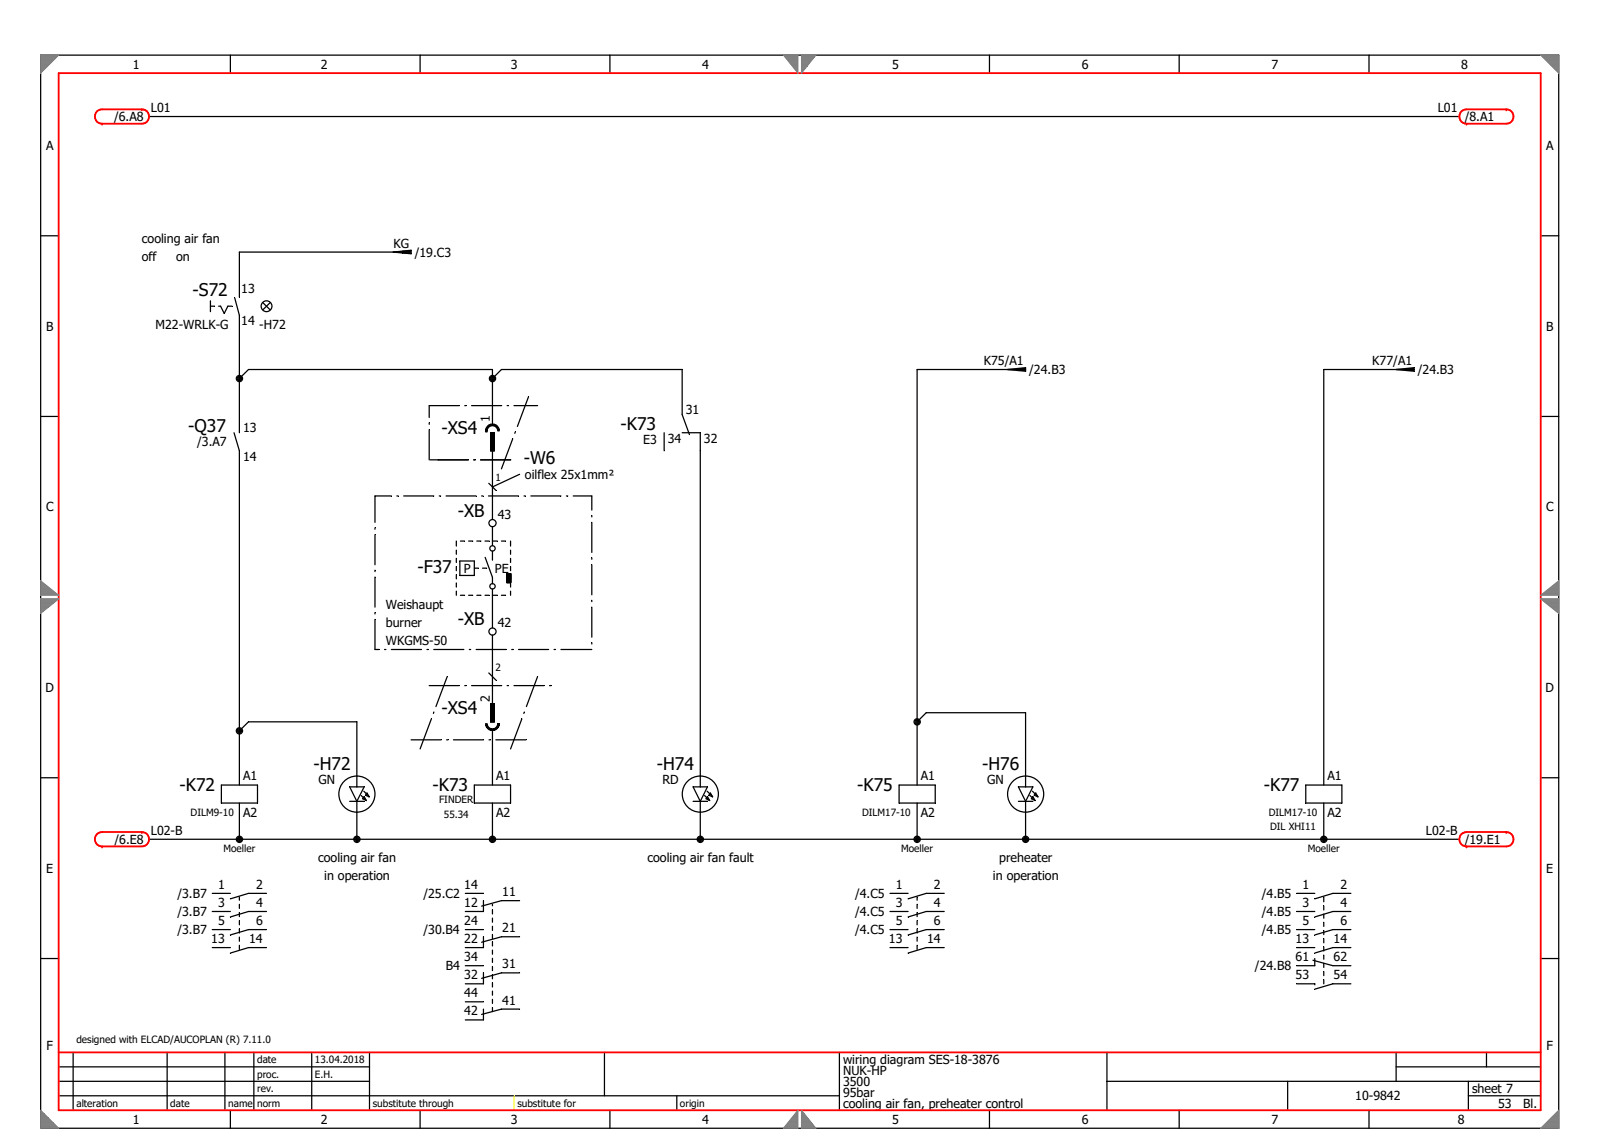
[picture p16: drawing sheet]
<svg xmlns="http://www.w3.org/2000/svg" width="297mm" height="210mm" viewBox="0 0 297 210" stroke-linecap="round" stroke-linejoin="round" font-family="sans-serif">
<defs><g id="words">
<g font-size="3.2">
<text x="35.8" y="54.9">-S72</text>
<text x="35" y="80.2">-Q37</text>
<text x="82" y="80.6">-XS4</text>
<text x="115.2" y="79.9">-K73</text>
<text x="97.3" y="86.3">-W6</text>
<text x="85" y="96">-XB</text>
<text x="77.5" y="106.4">-F37</text>
<text x="85" y="116.2">-XB</text>
<text x="82" y="132.6">-XS4</text>
<text x="58.2" y="143">-H72</text>
<text x="122" y="143">-H74</text>
<text x="182.5" y="143">-H76</text>
<text x="33.3" y="147">-K72</text>
<text x="80.3" y="147">-K73</text>
<text x="159.2" y="147">-K75</text>
<text x="234.8" y="147">-K77</text>
</g>
<g font-size="2.3">
<text x="24.7" y="12.8">1</text>
<text x="59.6" y="12.8">2</text>
<text x="94.9" y="12.8">3</text>
<text x="130.5" y="12.8">4</text>
<text x="165.7" y="12.8">5</text>
<text x="201" y="12.8">6</text>
<text x="236.2" y="12.8">7</text>
<text x="271.5" y="12.8">8</text>
<text x="21.2" y="22.5">/6.A8</text>
<text x="28" y="20.8">L01</text>
<text x="267.1" y="20.8">L01</text>
<text x="272.1" y="22.5">/8.A1</text>
<text x="8.5" y="27.9">A</text>
<text x="287.2" y="27.9">A</text>
<text x="26.3" y="45.1">cooling air fan</text>
<text x="73.1" y="46">KG</text>
<text x="77" y="47.7">/19.C3</text>
<text x="26.3" y="48.5">off</text>
<text x="32.7" y="48.5">on</text>
<text x="44.8" y="54.4">13</text>
<text x="8.5" y="61.4">B</text>
<text x="28.9" y="61.1">M22-WRLK-G</text>
<text x="44.8" y="60.4">14</text>
<text x="48.2" y="61.1">-H72</text>
<text x="287.2" y="61.4">B</text>
<text x="182.7" y="67.8">K75/A1</text>
<text x="191.2" y="69.5">/24.B3</text>
<text x="254.9" y="67.8">K77/A1</text>
<text x="263.4" y="69.5">/24.B3</text>
<text x="127.4" y="76.9">31</text>
<text x="36.6" y="82.9">/3.A7</text>
<text x="45.1" y="80.2">13</text>
<text x="91" y="78.4" transform="rotate(-90 91 78.4)">1</text>
<text x="119.5" y="82.6">E3</text>
<text x="124" y="82.3">34</text>
<text x="130.8" y="82.3">32</text>
<text x="45.1" y="85.6">14</text>
<text x="97.5" y="89">oilflex 25x1mm²</text>
<text x="8.5" y="95">C</text>
<text x="287.2" y="95">C</text>
<text x="92.5" y="96.4">43</text>
<text x="86.1" y="106.4">P</text>
<text x="91.9" y="106.4">PE</text>
<text x="71.7" y="113.1">Weishaupt</text>
<text x="71.7" y="116.5">burner</text>
<text x="71.7" y="119.9">WKGMS-50</text>
<text x="92.5" y="116.5">42</text>
<text x="8.4" y="128.6">D</text>
<text x="91" y="130.4" transform="rotate(-90 91 130.4)">2</text>
<text x="287.1" y="128.6">D</text>
<text x="45.1" y="145">A1</text>
<text x="59.2" y="145.7">GN</text>
<text x="92.2" y="145">A1</text>
<text x="123.1" y="145.7">RD</text>
<text x="171" y="145">A1</text>
<text x="183.4" y="145.7">GN</text>
<text x="246.6" y="145">A1</text>
<text x="28" y="155.1">L02-B</text>
<text x="45.1" y="151.7">A2</text>
<text x="92.2" y="151.7">A2</text>
<text x="171" y="151.7">A2</text>
<text x="246.6" y="151.7">A2</text>
<text x="264.9" y="155.1">L02-B</text>
<text x="21.3" y="156.8">/6.E8</text>
<text x="59.1" y="160.1">cooling air fan</text>
<text x="120.3" y="160.1">cooling air fan fault</text>
<text x="185.6" y="160.1">preheater</text>
<text x="272.1" y="156.8">/19.E1</text>
<text x="8.6" y="162.2">E</text>
<text x="33" y="166.9">/3.B7</text>
<text x="40.5" y="165.2">1</text>
<text x="47.6" y="165.2">2</text>
<text x="60.2" y="163.5">in operation</text>
<text x="78.7" y="166.9">/25.C2</text>
<text x="86.3" y="165.2">14</text>
<text x="93.3" y="166.5">11</text>
<text x="158.8" y="166.9">/4.C5</text>
<text x="166.4" y="165.2">1</text>
<text x="173.5" y="165.2">2</text>
<text x="184.5" y="163.5">in operation</text>
<text x="234.4" y="166.9">/4.B5</text>
<text x="242" y="165.2">1</text>
<text x="249" y="165.2">2</text>
<text x="287.2" y="162.2">E</text>
<text x="33" y="170.2">/3.B7</text>
<text x="33" y="173.6">/3.B7</text>
<text x="40.5" y="168.5">3</text>
<text x="40.5" y="171.9">5</text>
<text x="47.6" y="168.5">4</text>
<text x="47.6" y="171.9">6</text>
<text x="78.7" y="173.6">/30.B4</text>
<text x="86.3" y="168.5">12</text>
<text x="86.3" y="171.9">24</text>
<text x="93.3" y="173.2">21</text>
<text x="158.8" y="170.2">/4.C5</text>
<text x="158.8" y="173.6">/4.C5</text>
<text x="166.4" y="168.5">3</text>
<text x="166.4" y="171.9">5</text>
<text x="173.5" y="168.5">4</text>
<text x="173.5" y="171.9">6</text>
<text x="234.4" y="170.2">/4.B5</text>
<text x="234.4" y="173.6">/4.B5</text>
<text x="242" y="168.5">3</text>
<text x="242" y="171.9">5</text>
<text x="249" y="168.5">4</text>
<text x="249" y="171.9">6</text>
<text x="39.2" y="175.3">13</text>
<text x="46.3" y="175.3">14</text>
<text x="86.3" y="175.3">22</text>
<text x="86.3" y="178.6">34</text>
<text x="93.3" y="180">31</text>
<text x="165.1" y="175.3">13</text>
<text x="172.2" y="175.3">14</text>
<text x="240.7" y="175.3">13</text>
<text x="240.7" y="178.6">61</text>
<text x="247.7" y="175.3">14</text>
<text x="247.7" y="178.6">62</text>
<text x="82.8" y="180.3">B4</text>
<text x="86.3" y="182">32</text>
<text x="86.3" y="185.3">44</text>
<text x="233.1" y="180.3">/24.B8</text>
<text x="240.7" y="182">53</text>
<text x="247.7" y="182">54</text>
<text x="86.3" y="188.7">42</text>
<text x="93.3" y="186.7">41</text>
<text x="8.6" y="195.1">F</text>
<text x="156.6" y="197.7">wiring diagram SES-18-3876</text>
<text x="287.3" y="195.1">F</text>
<text x="156.6" y="201.8">3500</text>
<text x="156.6" y="199.8">NUK-HP</text>
<text x="156.6" y="203.8">95bar</text>
<text x="273.4" y="203.1">sheet 7</text>
<text x="24.7" y="208.8">1</text>
<text x="59.6" y="208.8">2</text>
<text x="94.9" y="208.8">3</text>
<text x="130.5" y="208.8">4</text>
<text x="156.6" y="205.8">cooling air fan, preheater control</text>
<text x="165.7" y="208.8">5</text>
<text x="201" y="208.8">6</text>
<text x="236.2" y="208.8">7</text>
<text x="251.8" y="204.5">10-9842</text>
<text x="270.8" y="208.8">8</text>
<text x="278.3" y="205.8">53</text>
<text x="283" y="205.8">Bl.</text>
</g>
<g font-size="1.9">
<text x="92.1" y="89.5">1</text>
<text x="92.1" y="124.7">2</text>
<text x="81.6" y="149.2">FINDER</text>
<text x="35.4" y="151.6">DILM9-10</text>
<text x="82.5" y="151.9">55.34</text>
<text x="160.1" y="151.6">DILM17-10</text>
<text x="235.7" y="151.6">DILM17-10</text>
<text x="235.9" y="154.3">DIL XHI11</text>
<text x="41.5" y="158.3">Moeller</text>
<text x="167.4" y="158.3">Moeller</text>
<text x="242.9" y="158.3">Moeller</text>
<text x="14.2" y="193.9">designed with ELCAD/AUCOPLAN (R) 7.11.0</text>
<text x="47.8" y="197.6">date</text>
<text x="58.5" y="197.6">13.04.2018</text>
<text x="47.8" y="200.3">proc.</text>
<text x="47.8" y="202.9">rev.</text>
<text x="58.5" y="200.3">E.H.</text>
<text x="14.2" y="205.6">alteration</text>
<text x="31.6" y="205.6">date</text>
<text x="42.4" y="205.6">name</text>
<text x="47.8" y="205.6">norm</text>
<text x="69.3" y="205.6">substitute through</text>
<text x="96.1" y="205.6">substitute for</text>
<text x="126.3" y="205.6">origin</text>
</g>
</g></defs>
<g fill="none" stroke="#000" stroke-width=".23">
<path d="M7.6 10.2h282v199.5h-282zM42.8 10.2v3.4M78 10.2v3.4M113.3 10.2v3.4M183.8 10.2v3.4M219.1 10.2v3.4M254.3 10.2v3.4M27.7 21.7h243.4M7.6 43.8h3.3M39.1 55.9v2M39.1 56.9h.8M40.6 56.9h.4l.7 1.4 .6-1.4h.8"/>
<path d="M43.6 55.4l.9 3.2v21.8M48.8 56.2l1.4 1.4M50.2 56.2l-1.4 1.4M73 46.8l3.4-.3v.7zM74.8 46.7h1.5M74.8 47h1.5M76.4 46.8h-31.9v8.4M286.2 43.8h3.4M7.6 77.4h3.3M44.5 70.3l1.7-1.6h45.3v10M79.7 78.6v.2M79.7 79.9v5.5"/>
<path d="M85.3 75.4h-5.6v2.2M86.3 75.4h.3M87.6 75.4h5.6M91.5 70.3l1.7-1.6h33.5v8.3l1.4 3.8M94.2 75.4h.3M95.5 75.4h4.4M98.2 73.7l-2.1 5.5M187.2 68.7l3.3-.4v.7zM189 68.8h1.4M189 68.5h1.4M190.5 68.7h-20.1v77.2M259.4 68.7l3.3-.4v.7z"/>
<path d="M261.2 68.8h1.4M261.2 68.5h1.4M262.7 68.7h-16.8v77.2M286.2 77.4h3.4M43.5 80.4l1 3.4v62.1M69.7 98.1v.2M69.7 99.4v5.5M72.7 92.2h-3v4.9M73.7 92.2h.3M75 92.2h5.6M79.9 85.4h7.1M81.6 92.2h.2"/>
<path d="M82.9 92.2h5.6M88 85.4h.3M89.3 85.4h5.6M89.5 92.2h.2M90.2 80.1h.1M90.4 80.1h.1M90.5 80.1h.1M90.7 92.2h5.6M90.8 89.8l1.4 1.3M91.1 80.4h.7M91.1 80.5h.7M91.1 80.6h.7"/>
<path d="M91.1 80.7h.7M91.1 80.8h.7M91.1 80.9h.7M91.1 81h.7M91.1 81.1h.7M91.1 81.2h.7M91.1 81.3h.7M91.1 81.4h.7M91.1 81.5h.7M91.1 81.6h.7M91.1 81.7h.7M91.1 81.8h.7"/>
<path d="M91.1 81.9h.7M91.1 82h.7M91.1 82.1h.7M91.1 82.2h.7M91.1 82.3h.7M91.1 82.4h.7M91.1 82.5h.7M91.1 82.6h.7M91.1 82.7h.7M91.1 82.8h.7M91.1 82.9h.7M91.1 83h.7"/>
<path d="M91.1 83.1h.7M91.1 83.2h.7M91.1 83.3h.7M91.1 83.4h.7M91.1 83.5h.7M91.1 83.6h.7M91.1 83.7h.7M91.5 83.8v12.7M91.5 97.9v3.5M91.8 80.4v3.4M91.8 80.4h-.7v3.4l.7-.1M92.5 80.1a.99 .99 0 0 0-1-1 .99 .99 0 0 0-1 1"/>
<path d="M92.6 80.1a1.12 1.12 0 0 0-1.1-1.1 1.12 1.12 0 0 0-1.1 1.1M92.7 80.1a1.27 1.27 0 0 0-1.2-1.3 1.27 1.27 0 0 0-1.3 1.3M95.2 81.5l-2 5.6M95.7 80.3l-.1 .2M96.5 88.1l-5 2.4M97.3 92.2h.3M98.6 92.2h5.6M105.2 92.2h.3M106.5 92.2h3.4v2.6M109.9 95.8v.3M109.9 97.1v5.6M123.4 80.4v3.4"/>
<path d="M126.7 80.4h3.4v65.8M69.7 106v.2M69.7 107.2v5.6M69.7 113.8v.3M69.7 115.1v5.6h.7M84.8 100.5v1M84.8 102.2v.8M84.8 103.8v.7M84.8 105.3v.7M84.8 106.8v.8M84.8 108.3v.8M84.8 109.9v.7"/>
<path d="M85.4 104.2h2.7v2.7h-2.7zM85.5 110.6h.8M85.5 100.5h.8M87.1 110.6h.7M87.1 100.5h.7M88.1 105.6h.8M88.6 110.6h.7M88.6 100.5h.7M89.6 105.6h.8M90.1 110.6h.8M90.1 100.5h.8M90.1 103.6l1.4 3.7v1.2"/>
<path d="M91.5 103.9h.1M91.5 102.4v1.5M91.5 109.5v7.2M91.5 118v12.8M91.6 110.6h.8M91.6 100.5h.8M93.2 110.6h.7M93.2 100.5h.7M94.2 106.9h.7M94.2 106.6h.7M94.2 106.7h.7M94.2 106.8h.7"/>
<path d="M94.2 107h.7M94.2 107.1h.7M94.2 107.2h.7M94.2 107.3h.7M94.2 107.4h.7M94.2 107.5h.7M94.2 107.6h.7M94.2 107.7h.7M94.2 107.8h.7M94.2 107.9h.7M94.2 108h.7M94.2 108.1h.7"/>
<path d="M94.2 108.2h.7M94.8 100.5v1M94.8 102.2v.8M94.8 103.8v.7M94.8 105.3v.7M94.8 106.6v1.7M94.8 108.3v.8M94.8 109.9v.7M94.9 106.6h-.7v1.6h.7M109.9 103.7v.2M109.9 104.9v5.6M109.9 111.5v.3"/>
<path d="M109.9 112.8v5.6M109.9 119.4v.3M44.5 135.8l1.7-1.7h20.1v12.1M71.4 120.7h.3M72.7 120.7h5.6M76.4 137.5h5.6M79.3 120.7h.3M79.7 127.4h5.6M80.1 133.6l-2.1 5.6M80.6 120.7h5.6M80.6 132.3l-.1 .3M83 137.5h.2"/>
<path d="M83.1 125.7l-2.1 5.6M84.2 137.5h5.6M86.3 127.4h.3M87.2 120.7h.2M87.6 127.4h5.6M88.5 120.7h5.5M90.2 134.5a1.27 1.27 0 0 0 1.3 1.2 1.27 1.27 0 0 0 1.2-1.2M90.5 134.5a.99 .99 0 0 0 1 1 .99 .99 0 0 0 1-1M90.8 125.1l1.4 1.3M90.8 137.5h.3M91.1 130.8h.7M91.1 130.9h.7"/>
<path d="M91.1 131h.7M91.1 131.1h.7M91.1 131.2h.7M91.1 131.3h.7M91.1 131.4h.7M91.1 131.5h.7M91.1 131.6h.7M91.1 131.7h.7M91.1 131.8h.7M91.1 131.9h.7M91.1 132h.7M91.1 132.1h.7"/>
<path d="M91.1 132.2h.7M91.1 132.3h.7M91.1 132.4h.7M91.1 132.5h.7M91.1 132.6h.7M91.1 132.7h.7M91.1 132.8h.7M91.1 132.9h.7M91.1 133h.7M91.1 133.1h.7M91.1 133.2h.7M91.1 133.3h.7"/>
<path d="M91.1 133.4h.7M91.1 133.5h.7M91.1 133.6h.7M91.1 133.7h.7M91.1 133.8h.7M91.1 133.9h.7M91.1 134h.7M91.1 134.1h.7M91.5 135.8v10.1M91.8 130.8v3.3M91.8 130.8h-.7v3.3h.7M92.1 137.5h5.6"/>
<path d="M92.5 134.5h.1M92.6 134.5h.1M92.6 134.5a1.12 1.12 0 0 1-1.1 1.1 1.12 1.12 0 0 1-1.1-1.1M92.7 134.5h.1M94.2 127.4h.3M95.1 120.7h.2M95.5 127.4h5.6M96.3 120.7h5.6M96.9 133.6l-2.1 5.6M97.4 132.3l-.1 .3M99.9 125.7l-2.1 5.6M102.1 127.4h.3"/>
<path d="M102.9 120.7h.3M104.2 120.7h5.7M170.4 134.1l1.7-1.7h18.4v13.8M7.6 144.5h3.3M27.7 156h243.4M41.1 145.9h6.7v3.3h-6.7zM44.5 149.2v6.8M65 146.2h2.6l-1.3 2.7zM65 148.9h2.6M66.3 148.9v7.1M67.1 147.8l.9 1M67.6 147l1 1"/>
<path d="M67.6 148l.4 .8-.6-.4zM68.2 147.4l.4 .7-.7-.3zM88.1 145.9h6.7v3.3h-6.7zM91.5 149.2v6.8M128.8 146.2h2.6l-1.3 2.7zM128.8 148.9h2.6M130.1 148.9v7.1M130.9 147.8l.9 1M131.4 147l1 1M131.4 148l.4 .8-.6-.4zM132 147.4l.4 .7-.7-.3zM167 145.9h6.7v3.3h-6.7z"/>
<path d="M170.4 149.2v6.8M189.2 148.9h2.7M190.5 148.9v7.1M191.3 147.8l1 1M191.8 147l1 1M191.9 148l-.3 .4 .7 .4M191.9 146.2l-1.4 2.7M191.9 146.2h-2.7l1.3 2.7M191.9 148l.4 .8M192.4 147.4l.4 .7-.7-.3zM242.6 145.9h6.7v3.3h-6.7zM245.9 149.2v6.8"/>
<path d="M286.2 144.5h3.4M7.6 178.1h3.3M39.4 166h3.4M39.4 176.1h3.4M39.4 172.7h3.4M39.4 169.4h3.4M44.5 166.7v.6M44.5 168v.8M44.5 169.6v.7M44.5 171.1v.8M44.5 172.6v.8M44.5 174.1v.8"/>
<path d="M44.5 175.7v.7M49.5 166h-3.3l-3.4 1M49.5 176.1h-3.3l-3.4 1M49.5 172.7h-3.3l-3.4 1M49.5 169.4h-3.3l-3.4 1M86.4 166h3.4M86.4 172.7h3.4M86.4 179.5h3.4M89.8 174.1v2h-3.4M89.8 167.4v2h-3.4M91.5 168v.3M91.5 169.1v.7"/>
<path d="M91.5 170.6v.8M91.5 172.1v.8M91.5 173.7v.7M91.5 175v.8M91.5 176.6v.7M91.5 178.1v.7M91.5 179.6v.8M96.5 167.4h-3.3l-3.7 1M96.5 174.1h-3.3l-3.7 1M165.3 166h3.4M165.3 176.1h3.4M165.3 172.7h3.4"/>
<path d="M165.3 169.4h3.4M170.4 166.7v.6M170.4 168v.8M170.4 169.6v.7M170.4 171.1v.8M170.4 172.6v.8M170.4 174.1v.8M170.4 175.7v.7M175.4 166h-3.3l-3.4 1M175.4 176.1h-3.3l-3.4 1M175.4 172.7h-3.3l-3.4 1M175.4 169.4h-3.3l-3.4 1"/>
<path d="M240.9 166h3.3M240.9 176.1h3.3M240.9 172.7h3.3M240.9 169.4h3.3M243.9 178.4l3.7 1.1h3.3M244.2 178.1v1.4h-3.3M245.9 166.7v.9M245.9 168.3v.8M245.9 169.9v.7M245.9 171.4v.7M245.9 172.9v.8M245.9 174.4v.8"/>
<path d="M245.9 176v.7M245.9 177.5v.7M245.9 179v.8M250.9 166h-3.3l-3.4 1M250.9 176.1h-3.3l-3.4 1M250.9 172.7h-3.3l-3.4 1M250.9 169.4h-3.3l-3.4 1M286.2 178.1h3.4M10.9 198.2h57.7M13.6 195.6v10.7M31 195.6v10.7M41.8 195.6v10.7"/>
<path d="M47.2 195.6v10.7M57.9 195.6v10.7M68.6 195.6v10.7M86.4 186.2h3.4M89.8 180.8v2h-3.4M89.8 187.5v2h-3.4M91.5 181.1v.8M91.5 182.6v.8M91.5 184.2v.7M91.5 185.7v.8M91.5 187.2v.8M96.5 180.8h-3.3l-3.7 1"/>
<path d="M96.5 187.5h-3.3l-3.7 1M112.3 195.6v8M155.9 195.6v10.7M205.6 195.6v10.7M240.9 182.8h3.3M244.2 182.8h.1M245.9 180.5v.8M245.9 182.1v.7M250.9 182.8h-3.3l-3.4 1M259.4 198.2h26.8M259.4 195.6v5.3M276.1 195.6v2.6"/>
<path d="M10.9 203.6h145M10.9 200.9h57.7M42.8 206.3v3.4M78 206.3v3.4M113.3 206.3v3.4M125.7 203.6v2.7M183.8 206.3v3.4M205.6 200.9h80.6M219.1 206.3v3.4M239.2 200.9v5.4M254.3 206.3v3.4M272.8 203.6h13.4"/>
<path d="M272.8 200.9v5.4"/>
<circle cx="49.5" cy="56.9" r="1.01"/>
<circle cx="44.5" cy="70.3" r=".42"/>
<circle cx="44.5" cy="70.3" r=".58"/>
<circle cx="44.5" cy="70.3" r=".24"/>
<circle cx="91.5" cy="70.3" r=".42"/>
<circle cx="91.5" cy="70.3" r=".58"/>
<circle cx="91.5" cy="70.3" r=".24"/>
<circle cx="91.5" cy="97.2" r=".67"/>
<circle cx="91.5" cy="109" r=".5"/>
<circle cx="91.5" cy="101.9" r=".5"/>
<circle cx="91.5" cy="117.4" r=".67"/>
<circle cx="44.5" cy="135.8" r=".42"/>
<circle cx="44.5" cy="135.8" r=".58"/>
<circle cx="44.5" cy="135.8" r=".24"/>
<circle cx="170.4" cy="134.1" r=".42"/>
<circle cx="170.4" cy="134.1" r=".58"/>
<circle cx="170.4" cy="134.1" r=".24"/>
<circle cx="44.5" cy="156" r=".42"/>
<circle cx="44.5" cy="156" r=".58"/>
<circle cx="44.5" cy="156" r=".24"/>
<circle cx="66.3" cy="147.6" r="3.4"/>
<circle cx="66.3" cy="156" r=".42"/>
<circle cx="66.3" cy="156" r=".58"/>
<circle cx="66.3" cy="156" r=".24"/>
<circle cx="91.5" cy="156" r=".42"/>
<circle cx="91.5" cy="156" r=".58"/>
<circle cx="91.5" cy="156" r=".24"/>
<circle cx="130.1" cy="147.6" r="3.4"/>
<circle cx="130.1" cy="156" r=".42"/>
<circle cx="130.1" cy="156" r=".58"/>
<circle cx="130.1" cy="156" r=".24"/>
<circle cx="170.4" cy="156" r=".42"/>
<circle cx="170.4" cy="156" r=".58"/>
<circle cx="170.4" cy="156" r=".24"/>
<circle cx="190.5" cy="156" r=".42"/>
<circle cx="190.5" cy="147.6" r="3.4"/>
<circle cx="190.5" cy="156" r=".58"/>
<circle cx="190.5" cy="156" r=".24"/>
<circle cx="245.9" cy="156" r=".42"/>
<circle cx="245.9" cy="156" r=".58"/>
<circle cx="245.9" cy="156" r=".24"/>
</g>
<path d="M95.5 203.6v2.7" fill="none" stroke="#ff0" stroke-width=".19"/>
<path d="M10.9 195.6h275.3" fill="none" stroke="#f00" stroke-width=".34"/>
<path d="M286.2 13.6v192.7" fill="none" stroke="#f00" stroke-width=".34"/>
<path d="M10.9 206.3h275.3" fill="none" stroke="#f00" stroke-width=".34"/>
<path d="M10.9 13.6v192.7" fill="none" stroke="#f00" stroke-width=".34"/>
<path d="M10.9 13.6h275.3" fill="none" stroke="#f00" stroke-width=".34"/>
<path d="M26.7 22.9l-.4 .1" fill="none" stroke="#f00" stroke-width=".34"/>
<path d="M27 22.8l-.3 .1" fill="none" stroke="#f00" stroke-width=".34"/>
<path d="M27.3 22.6l-.3 .2" fill="none" stroke="#f00" stroke-width=".34"/>
<path d="M27.5 22.3l-.2 .3" fill="none" stroke="#f00" stroke-width=".34"/>
<path d="M27.6 22l-.1 .3" fill="none" stroke="#f00" stroke-width=".34"/>
<path d="M27.7 21.7l-.1 .3" fill="none" stroke="#f00" stroke-width=".34"/>
<path d="M27.6 21.3l.1 .4" fill="none" stroke="#f00" stroke-width=".34"/>
<path d="M27.5 21l.1 .3" fill="none" stroke="#f00" stroke-width=".34"/>
<path d="M27.3 20.7l.2 .3" fill="none" stroke="#f00" stroke-width=".34"/>
<path d="M27 20.5l.3 .2" fill="none" stroke="#f00" stroke-width=".34"/>
<path d="M26.7 20.4l.3 .1" fill="none" stroke="#f00" stroke-width=".34"/>
<path d="M26.3 20.3l.4 .1" fill="none" stroke="#f00" stroke-width=".34"/>
<circle cx="26.3" cy="20.3" r=".17" fill="#f00"/>
<path d="M19 20.3h7.3" fill="none" stroke="#f00" stroke-width=".34"/>
<path d="M19 23h7.3" fill="none" stroke="#f00" stroke-width=".34"/>
<path d="M19 20.3l-.4 .1" fill="none" stroke="#f00" stroke-width=".34"/>
<path d="M18.6 20.4l-.3 .1" fill="none" stroke="#f00" stroke-width=".34"/>
<path d="M18.3 20.5l-.3 .2" fill="none" stroke="#f00" stroke-width=".34"/>
<path d="M18 20.7l-.2 .3" fill="none" stroke="#f00" stroke-width=".34"/>
<path d="M17.8 21l-.1 .3" fill="none" stroke="#f00" stroke-width=".34"/>
<path d="M17.7 21.3l-.1 .4" fill="none" stroke="#f00" stroke-width=".34"/>
<path d="M17.6 21.7l.1 .3" fill="none" stroke="#f00" stroke-width=".34"/>
<path d="M17.7 22l.1 .3" fill="none" stroke="#f00" stroke-width=".34"/>
<path d="M17.8 22.3l.2 .3" fill="none" stroke="#f00" stroke-width=".34"/>
<path d="M18 22.6l.3 .2" fill="none" stroke="#f00" stroke-width=".34"/>
<path d="M18.3 22.8l.3 .1" fill="none" stroke="#f00" stroke-width=".34"/>
<path d="M18.6 22.9l.4 .1" fill="none" stroke="#f00" stroke-width=".34"/>
<circle cx="19" cy="23" r=".17" fill="#f00"/>
<path d="M26.7 157.2l-.4 .1" fill="none" stroke="#f00" stroke-width=".34"/>
<path d="M27 157.1l-.3 .1" fill="none" stroke="#f00" stroke-width=".34"/>
<path d="M27.3 156.9l-.3 .2" fill="none" stroke="#f00" stroke-width=".34"/>
<path d="M27.5 156.6l-.2 .3" fill="none" stroke="#f00" stroke-width=".34"/>
<path d="M27.6 156.3l-.1 .3" fill="none" stroke="#f00" stroke-width=".34"/>
<path d="M27.7 156l-.1 .3" fill="none" stroke="#f00" stroke-width=".34"/>
<path d="M27.6 155.6l.1 .4" fill="none" stroke="#f00" stroke-width=".34"/>
<path d="M27.5 155.3l.1 .3" fill="none" stroke="#f00" stroke-width=".34"/>
<path d="M27.3 155l.2 .3" fill="none" stroke="#f00" stroke-width=".34"/>
<path d="M27 154.8l.3 .2" fill="none" stroke="#f00" stroke-width=".34"/>
<path d="M26.7 154.7l.3 .1" fill="none" stroke="#f00" stroke-width=".34"/>
<path d="M26.3 154.6l.4 .1" fill="none" stroke="#f00" stroke-width=".34"/>
<circle cx="26.3" cy="154.6" r=".17" fill="#f00"/>
<path d="M19 154.6h7.3" fill="none" stroke="#f00" stroke-width=".34"/>
<path d="M19 157.3h7.3" fill="none" stroke="#f00" stroke-width=".34"/>
<path d="M19 154.6l-.4 .1" fill="none" stroke="#f00" stroke-width=".34"/>
<path d="M18.6 154.7l-.3 .1" fill="none" stroke="#f00" stroke-width=".34"/>
<path d="M18.3 154.8l-.3 .2" fill="none" stroke="#f00" stroke-width=".34"/>
<path d="M18 155l-.2 .3" fill="none" stroke="#f00" stroke-width=".34"/>
<path d="M17.8 155.3l-.1 .3" fill="none" stroke="#f00" stroke-width=".34"/>
<path d="M17.7 155.6l-.1 .4" fill="none" stroke="#f00" stroke-width=".34"/>
<path d="M17.6 156l.1 .3" fill="none" stroke="#f00" stroke-width=".34"/>
<path d="M17.7 156.3l.1 .3" fill="none" stroke="#f00" stroke-width=".34"/>
<path d="M17.8 156.6l.2 .3" fill="none" stroke="#f00" stroke-width=".34"/>
<path d="M18 156.9l.3 .2" fill="none" stroke="#f00" stroke-width=".34"/>
<path d="M18.3 157.1l.3 .1" fill="none" stroke="#f00" stroke-width=".34"/>
<path d="M18.6 157.2l.4 .1" fill="none" stroke="#f00" stroke-width=".34"/>
<circle cx="19" cy="157.3" r=".17" fill="#f00"/>
<path d="M272.4 20.3l-.3 .1" fill="none" stroke="#f00" stroke-width=".34"/>
<path d="M272.1 20.4l-.3 .1" fill="none" stroke="#f00" stroke-width=".34"/>
<path d="M271.8 20.5l-.3 .2" fill="none" stroke="#f00" stroke-width=".34"/>
<path d="M271.5 20.7l-.2 .3" fill="none" stroke="#f00" stroke-width=".34"/>
<path d="M271.3 21l-.2 .3" fill="none" stroke="#f00" stroke-width=".34"/>
<path d="M271.1 21.3v.4" fill="none" stroke="#f00" stroke-width=".34"/>
<path d="M271.1 21.7v.3" fill="none" stroke="#f00" stroke-width=".34"/>
<path d="M271.1 22l.2 .3" fill="none" stroke="#f00" stroke-width=".34"/>
<path d="M271.3 22.3l.2 .3" fill="none" stroke="#f00" stroke-width=".34"/>
<path d="M271.5 22.6l.3 .2" fill="none" stroke="#f00" stroke-width=".34"/>
<path d="M271.8 22.8l.3 .1" fill="none" stroke="#f00" stroke-width=".34"/>
<path d="M272.1 22.9l.3 .1" fill="none" stroke="#f00" stroke-width=".34"/>
<circle cx="272.4" cy="23" r=".17" fill="#f00"/>
<path d="M272.4 20.3h7.4" fill="none" stroke="#f00" stroke-width=".34"/>
<path d="M272.4 23h7.4" fill="none" stroke="#f00" stroke-width=".34"/>
<path d="M280.2 22.9l-.4 .1" fill="none" stroke="#f00" stroke-width=".34"/>
<path d="M280.5 22.8l-.3 .1" fill="none" stroke="#f00" stroke-width=".34"/>
<path d="M280.8 22.6l-.3 .2" fill="none" stroke="#f00" stroke-width=".34"/>
<path d="M281 22.3l-.2 .3" fill="none" stroke="#f00" stroke-width=".34"/>
<path d="M281.1 22l-.1 .3" fill="none" stroke="#f00" stroke-width=".34"/>
<path d="M281.2 21.7l-.1 .3" fill="none" stroke="#f00" stroke-width=".34"/>
<path d="M281.1 21.3l.1 .4" fill="none" stroke="#f00" stroke-width=".34"/>
<path d="M281 21l.1 .3" fill="none" stroke="#f00" stroke-width=".34"/>
<path d="M280.8 20.7l.2 .3" fill="none" stroke="#f00" stroke-width=".34"/>
<path d="M280.5 20.5l.3 .2" fill="none" stroke="#f00" stroke-width=".34"/>
<path d="M280.2 20.4l.3 .1" fill="none" stroke="#f00" stroke-width=".34"/>
<path d="M279.8 20.3l.4 .1" fill="none" stroke="#f00" stroke-width=".34"/>
<circle cx="279.8" cy="20.3" r=".17" fill="#f00"/>
<path d="M272.4 154.6l-.3 .1" fill="none" stroke="#f00" stroke-width=".34"/>
<path d="M272.1 154.7l-.3 .1" fill="none" stroke="#f00" stroke-width=".34"/>
<path d="M271.8 154.8l-.3 .2" fill="none" stroke="#f00" stroke-width=".34"/>
<path d="M271.5 155l-.2 .3" fill="none" stroke="#f00" stroke-width=".34"/>
<path d="M271.3 155.3l-.2 .3" fill="none" stroke="#f00" stroke-width=".34"/>
<path d="M271.1 155.6v.4" fill="none" stroke="#f00" stroke-width=".34"/>
<path d="M271.1 156v.3" fill="none" stroke="#f00" stroke-width=".34"/>
<path d="M271.1 156.3l.2 .3" fill="none" stroke="#f00" stroke-width=".34"/>
<path d="M271.3 156.6l.2 .3" fill="none" stroke="#f00" stroke-width=".34"/>
<path d="M271.5 156.9l.3 .2" fill="none" stroke="#f00" stroke-width=".34"/>
<path d="M271.8 157.1l.3 .1" fill="none" stroke="#f00" stroke-width=".34"/>
<path d="M272.1 157.2l.3 .1" fill="none" stroke="#f00" stroke-width=".34"/>
<circle cx="272.4" cy="157.3" r=".17" fill="#f00"/>
<path d="M272.4 154.6h7.4" fill="none" stroke="#f00" stroke-width=".34"/>
<path d="M272.4 157.3h7.4" fill="none" stroke="#f00" stroke-width=".34"/>
<path d="M280.2 157.2l-.4 .1" fill="none" stroke="#f00" stroke-width=".34"/>
<path d="M280.5 157.1l-.3 .1" fill="none" stroke="#f00" stroke-width=".34"/>
<path d="M280.8 156.9l-.3 .2" fill="none" stroke="#f00" stroke-width=".34"/>
<path d="M281 156.6l-.2 .3" fill="none" stroke="#f00" stroke-width=".34"/>
<path d="M281.1 156.3l-.1 .3" fill="none" stroke="#f00" stroke-width=".34"/>
<path d="M281.2 156l-.1 .3" fill="none" stroke="#f00" stroke-width=".34"/>
<path d="M281.1 155.6l.1 .4" fill="none" stroke="#f00" stroke-width=".34"/>
<path d="M281 155.3l.1 .3" fill="none" stroke="#f00" stroke-width=".34"/>
<path d="M280.8 155l.2 .3" fill="none" stroke="#f00" stroke-width=".34"/>
<path d="M280.5 154.8l.3 .2" fill="none" stroke="#f00" stroke-width=".34"/>
<path d="M280.2 154.7l.3 .1" fill="none" stroke="#f00" stroke-width=".34"/>
<path d="M279.8 154.6l.4 .1" fill="none" stroke="#f00" stroke-width=".34"/>
<circle cx="279.8" cy="154.6" r=".17" fill="#f00"/>
<path d="M145.5 10.2l2.7 3.4" fill="none" stroke="#808080" stroke-width=".19"/>
<path d="M148.2 10.2v3.4" fill="none" stroke="#808080" stroke-width=".19"/>
<path d="M145.5 10.2h2.7" fill="none" stroke="#808080" stroke-width=".19"/>
<path d="M148.1 13.4h.1" fill="none" stroke="#808080" stroke-width=".19"/>
<path d="M148.1 13.3h.1" fill="none" stroke="#808080" stroke-width=".19"/>
<path d="M148 13.3h.2" fill="none" stroke="#808080" stroke-width=".19"/>
<path d="M147.9 13.2h.3" fill="none" stroke="#808080" stroke-width=".19"/>
<path d="M147.9 13.1h.3" fill="none" stroke="#808080" stroke-width=".19"/>
<path d="M147.8 13h.4" fill="none" stroke="#808080" stroke-width=".19"/>
<path d="M147.7 12.9h.5" fill="none" stroke="#808080" stroke-width=".19"/>
<path d="M147.7 12.8h.5" fill="none" stroke="#808080" stroke-width=".19"/>
<path d="M147.6 12.8h.6" fill="none" stroke="#808080" stroke-width=".19"/>
<path d="M147.5 12.7h.7" fill="none" stroke="#808080" stroke-width=".19"/>
<path d="M147.5 12.6h.7" fill="none" stroke="#808080" stroke-width=".19"/>
<path d="M147.4 12.5h.8" fill="none" stroke="#808080" stroke-width=".19"/>
<path d="M147.3 12.4h.9" fill="none" stroke="#808080" stroke-width=".19"/>
<path d="M147.3 12.3h.9" fill="none" stroke="#808080" stroke-width=".19"/>
<path d="M147.2 12.3h1" fill="none" stroke="#808080" stroke-width=".19"/>
<path d="M147.1 12.2h1.1" fill="none" stroke="#808080" stroke-width=".19"/>
<path d="M147.1 12.1h1.1" fill="none" stroke="#808080" stroke-width=".19"/>
<path d="M147 12h1.2" fill="none" stroke="#808080" stroke-width=".19"/>
<path d="M146.9 11.9h1.3" fill="none" stroke="#808080" stroke-width=".19"/>
<path d="M146.9 11.8h1.3" fill="none" stroke="#808080" stroke-width=".19"/>
<path d="M146.8 11.7h1.4" fill="none" stroke="#808080" stroke-width=".19"/>
<path d="M146.7 11.7h1.5" fill="none" stroke="#808080" stroke-width=".19"/>
<path d="M146.7 11.6h1.5" fill="none" stroke="#808080" stroke-width=".19"/>
<path d="M146.6 11.5h1.6" fill="none" stroke="#808080" stroke-width=".19"/>
<path d="M146.5 11.4h1.7" fill="none" stroke="#808080" stroke-width=".19"/>
<path d="M146.4 11.3h1.8" fill="none" stroke="#808080" stroke-width=".19"/>
<path d="M146.4 11.2h1.8" fill="none" stroke="#808080" stroke-width=".19"/>
<path d="M146.3 11.2h1.9" fill="none" stroke="#808080" stroke-width=".19"/>
<path d="M146.3 11.1h1.9" fill="none" stroke="#808080" stroke-width=".19"/>
<path d="M146.2 11h2" fill="none" stroke="#808080" stroke-width=".19"/>
<path d="M146.1 10.9h2.1" fill="none" stroke="#808080" stroke-width=".19"/>
<path d="M146 10.8h2.2" fill="none" stroke="#808080" stroke-width=".19"/>
<path d="M146 10.7h2.2" fill="none" stroke="#808080" stroke-width=".19"/>
<path d="M145.9 10.7h2.3" fill="none" stroke="#808080" stroke-width=".19"/>
<path d="M145.9 10.6h2.3" fill="none" stroke="#808080" stroke-width=".19"/>
<path d="M145.8 10.5h2.4" fill="none" stroke="#808080" stroke-width=".19"/>
<path d="M145.7 10.4h2.5" fill="none" stroke="#808080" stroke-width=".19"/>
<path d="M145.6 10.3h2.6" fill="none" stroke="#808080" stroke-width=".19"/>
<path d="M145.6 10.2h2.6" fill="none" stroke="#808080" stroke-width=".19"/>
<path d="M148.9 10.2v3.4" fill="none" stroke="#808080" stroke-width=".19"/>
<path d="M151.6 10.2l-2.7 3.4" fill="none" stroke="#808080" stroke-width=".19"/>
<path d="M148.9 10.2h2.7" fill="none" stroke="#808080" stroke-width=".19"/>
<path d="M148.9 13.4h.1" fill="none" stroke="#808080" stroke-width=".19"/>
<path d="M148.9 13.3h.1" fill="none" stroke="#808080" stroke-width=".19"/>
<path d="M148.9 13.3h.2" fill="none" stroke="#808080" stroke-width=".19"/>
<path d="M148.9 13.2h.3" fill="none" stroke="#808080" stroke-width=".19"/>
<path d="M148.9 13.1h.3" fill="none" stroke="#808080" stroke-width=".19"/>
<path d="M148.9 13h.4" fill="none" stroke="#808080" stroke-width=".19"/>
<path d="M148.9 12.9h.5" fill="none" stroke="#808080" stroke-width=".19"/>
<path d="M148.9 12.8h.5" fill="none" stroke="#808080" stroke-width=".19"/>
<path d="M148.9 12.8h.6" fill="none" stroke="#808080" stroke-width=".19"/>
<path d="M148.9 12.7h.7" fill="none" stroke="#808080" stroke-width=".19"/>
<path d="M148.9 12.6h.7" fill="none" stroke="#808080" stroke-width=".19"/>
<path d="M148.9 12.5h.8" fill="none" stroke="#808080" stroke-width=".19"/>
<path d="M148.9 12.4h.9" fill="none" stroke="#808080" stroke-width=".19"/>
<path d="M148.9 12.3h.9" fill="none" stroke="#808080" stroke-width=".19"/>
<path d="M148.9 12.3h1" fill="none" stroke="#808080" stroke-width=".19"/>
<path d="M148.9 12.2h1.1" fill="none" stroke="#808080" stroke-width=".19"/>
<path d="M148.9 12.1h1.1" fill="none" stroke="#808080" stroke-width=".19"/>
<path d="M148.9 12h1.2" fill="none" stroke="#808080" stroke-width=".19"/>
<path d="M148.9 11.9h1.3" fill="none" stroke="#808080" stroke-width=".19"/>
<path d="M148.9 11.8h1.3" fill="none" stroke="#808080" stroke-width=".19"/>
<path d="M148.9 11.7h1.4" fill="none" stroke="#808080" stroke-width=".19"/>
<path d="M148.9 11.7h1.5" fill="none" stroke="#808080" stroke-width=".19"/>
<path d="M148.9 11.6h1.5" fill="none" stroke="#808080" stroke-width=".19"/>
<path d="M148.9 11.5h1.6" fill="none" stroke="#808080" stroke-width=".19"/>
<path d="M148.9 11.4h1.7" fill="none" stroke="#808080" stroke-width=".19"/>
<path d="M148.9 11.3h1.8" fill="none" stroke="#808080" stroke-width=".19"/>
<path d="M148.9 11.2h1.8" fill="none" stroke="#808080" stroke-width=".19"/>
<path d="M148.9 11.2h1.9" fill="none" stroke="#808080" stroke-width=".19"/>
<path d="M148.9 11.1h2" fill="none" stroke="#808080" stroke-width=".19"/>
<path d="M148.9 11h2" fill="none" stroke="#808080" stroke-width=".19"/>
<path d="M148.9 10.9h2.1" fill="none" stroke="#808080" stroke-width=".19"/>
<path d="M148.9 10.8h2.2" fill="none" stroke="#808080" stroke-width=".19"/>
<path d="M148.9 10.7h2.2" fill="none" stroke="#808080" stroke-width=".19"/>
<path d="M148.9 10.7h2.3" fill="none" stroke="#808080" stroke-width=".19"/>
<path d="M148.9 10.6h2.4" fill="none" stroke="#808080" stroke-width=".19"/>
<path d="M148.9 10.5h2.4" fill="none" stroke="#808080" stroke-width=".19"/>
<path d="M148.9 10.4h2.5" fill="none" stroke="#808080" stroke-width=".19"/>
<path d="M148.9 10.3h2.6" fill="none" stroke="#808080" stroke-width=".19"/>
<path d="M148.9 10.2h2.6" fill="none" stroke="#808080" stroke-width=".19"/>
<path d="M7.6 10.2v3.4" fill="none" stroke="#808080" stroke-width=".19"/>
<path d="M7.6 10.2h3.3" fill="none" stroke="#808080" stroke-width=".19"/>
<path d="M10.9 10.2l-3.3 3.4" fill="none" stroke="#808080" stroke-width=".19"/>
<path d="M7.6 13.4h.1" fill="none" stroke="#808080" stroke-width=".19"/>
<path d="M7.6 13.3h.1" fill="none" stroke="#808080" stroke-width=".19"/>
<path d="M7.6 13.3h.2" fill="none" stroke="#808080" stroke-width=".19"/>
<path d="M7.6 13.2h.3" fill="none" stroke="#808080" stroke-width=".19"/>
<path d="M7.6 13.1h.4" fill="none" stroke="#808080" stroke-width=".19"/>
<path d="M7.6 13h.5" fill="none" stroke="#808080" stroke-width=".19"/>
<path d="M7.6 12.9h.6" fill="none" stroke="#808080" stroke-width=".19"/>
<path d="M7.6 12.8h.7" fill="none" stroke="#808080" stroke-width=".19"/>
<path d="M7.6 12.8h.7" fill="none" stroke="#808080" stroke-width=".19"/>
<path d="M7.6 12.7h.8" fill="none" stroke="#808080" stroke-width=".19"/>
<path d="M7.6 12.6h.9" fill="none" stroke="#808080" stroke-width=".19"/>
<path d="M7.6 12.5h1" fill="none" stroke="#808080" stroke-width=".19"/>
<path d="M7.6 12.4h1.1" fill="none" stroke="#808080" stroke-width=".19"/>
<path d="M7.6 12.3h1.2" fill="none" stroke="#808080" stroke-width=".19"/>
<path d="M7.6 12.3h1.2" fill="none" stroke="#808080" stroke-width=".19"/>
<path d="M7.6 12.2h1.3" fill="none" stroke="#808080" stroke-width=".19"/>
<path d="M7.6 12.1h1.4" fill="none" stroke="#808080" stroke-width=".19"/>
<path d="M7.6 12h1.5" fill="none" stroke="#808080" stroke-width=".19"/>
<path d="M7.6 11.9h1.6" fill="none" stroke="#808080" stroke-width=".19"/>
<path d="M7.6 11.8h1.6" fill="none" stroke="#808080" stroke-width=".19"/>
<path d="M7.6 11.7h1.7" fill="none" stroke="#808080" stroke-width=".19"/>
<path d="M7.6 11.7h1.8" fill="none" stroke="#808080" stroke-width=".19"/>
<path d="M7.6 11.6h1.9" fill="none" stroke="#808080" stroke-width=".19"/>
<path d="M7.6 11.5h2" fill="none" stroke="#808080" stroke-width=".19"/>
<path d="M7.6 11.4h2.1" fill="none" stroke="#808080" stroke-width=".19"/>
<path d="M7.6 11.3h2.2" fill="none" stroke="#808080" stroke-width=".19"/>
<path d="M7.6 11.2h2.2" fill="none" stroke="#808080" stroke-width=".19"/>
<path d="M7.6 11.2h2.3" fill="none" stroke="#808080" stroke-width=".19"/>
<path d="M7.6 11.1h2.4" fill="none" stroke="#808080" stroke-width=".19"/>
<path d="M7.6 11h2.5" fill="none" stroke="#808080" stroke-width=".19"/>
<path d="M7.6 10.9h2.6" fill="none" stroke="#808080" stroke-width=".19"/>
<path d="M7.6 10.8h2.7" fill="none" stroke="#808080" stroke-width=".19"/>
<path d="M7.6 10.7h2.7" fill="none" stroke="#808080" stroke-width=".19"/>
<path d="M7.6 10.7h2.8" fill="none" stroke="#808080" stroke-width=".19"/>
<path d="M7.6 10.6h2.9" fill="none" stroke="#808080" stroke-width=".19"/>
<path d="M7.6 10.5h3" fill="none" stroke="#808080" stroke-width=".19"/>
<path d="M7.6 10.4h3.1" fill="none" stroke="#808080" stroke-width=".19"/>
<path d="M7.6 10.3h3.2" fill="none" stroke="#808080" stroke-width=".19"/>
<path d="M7.6 10.2h3.3" fill="none" stroke="#808080" stroke-width=".19"/>
<path d="M7.6 111.3v2.7" fill="none" stroke="#808080" stroke-width=".19"/>
<path d="M10.9 111.3l-3.3 2.7" fill="none" stroke="#808080" stroke-width=".19"/>
<path d="M7.6 111.3h3.3" fill="none" stroke="#808080" stroke-width=".19"/>
<path d="M7.6 113.8h.1" fill="none" stroke="#808080" stroke-width=".19"/>
<path d="M7.6 113.7h.2" fill="none" stroke="#808080" stroke-width=".19"/>
<path d="M7.6 113.6h.3" fill="none" stroke="#808080" stroke-width=".19"/>
<path d="M7.6 113.6h.4" fill="none" stroke="#808080" stroke-width=".19"/>
<path d="M7.6 113.5h.5" fill="none" stroke="#808080" stroke-width=".19"/>
<path d="M7.6 113.4h.6" fill="none" stroke="#808080" stroke-width=".19"/>
<path d="M7.6 113.3h.7" fill="none" stroke="#808080" stroke-width=".19"/>
<path d="M7.6 113.2h.8" fill="none" stroke="#808080" stroke-width=".19"/>
<path d="M7.6 113.1h.9" fill="none" stroke="#808080" stroke-width=".19"/>
<path d="M7.6 113.1h1" fill="none" stroke="#808080" stroke-width=".19"/>
<path d="M7.6 113h1.2" fill="none" stroke="#808080" stroke-width=".19"/>
<path d="M7.6 112.9h1.2" fill="none" stroke="#808080" stroke-width=".19"/>
<path d="M7.6 112.8h1.4" fill="none" stroke="#808080" stroke-width=".19"/>
<path d="M7.6 112.7h1.5" fill="none" stroke="#808080" stroke-width=".19"/>
<path d="M7.6 112.6h1.6" fill="none" stroke="#808080" stroke-width=".19"/>
<path d="M7.6 112.6h1.7" fill="none" stroke="#808080" stroke-width=".19"/>
<path d="M7.6 112.5h1.8" fill="none" stroke="#808080" stroke-width=".19"/>
<path d="M7.6 112.4h1.9" fill="none" stroke="#808080" stroke-width=".19"/>
<path d="M7.6 112.3h2" fill="none" stroke="#808080" stroke-width=".19"/>
<path d="M7.6 112.2h2.1" fill="none" stroke="#808080" stroke-width=".19"/>
<path d="M7.6 112.1h2.2" fill="none" stroke="#808080" stroke-width=".19"/>
<path d="M7.6 112.1h2.3" fill="none" stroke="#808080" stroke-width=".19"/>
<path d="M7.6 112h2.4" fill="none" stroke="#808080" stroke-width=".19"/>
<path d="M7.6 111.9h2.5" fill="none" stroke="#808080" stroke-width=".19"/>
<path d="M7.6 111.8h2.6" fill="none" stroke="#808080" stroke-width=".19"/>
<path d="M7.6 111.7h2.7" fill="none" stroke="#808080" stroke-width=".19"/>
<path d="M7.6 111.6h2.8" fill="none" stroke="#808080" stroke-width=".19"/>
<path d="M7.6 111.5h2.9" fill="none" stroke="#808080" stroke-width=".19"/>
<path d="M7.6 111.5h3" fill="none" stroke="#808080" stroke-width=".19"/>
<path d="M7.6 111.4h3.1" fill="none" stroke="#808080" stroke-width=".19"/>
<path d="M7.6 111.3h3.3" fill="none" stroke="#808080" stroke-width=".19"/>
<path d="M7.6 107.9v2.7" fill="none" stroke="#808080" stroke-width=".19"/>
<path d="M7.6 107.9l3.3 2.7" fill="none" stroke="#808080" stroke-width=".19"/>
<path d="M7.6 110.6h3.3" fill="none" stroke="#808080" stroke-width=".19"/>
<path d="M7.6 110.5h3.1" fill="none" stroke="#808080" stroke-width=".19"/>
<path d="M7.6 110.4h3" fill="none" stroke="#808080" stroke-width=".19"/>
<path d="M7.6 110.4h2.9" fill="none" stroke="#808080" stroke-width=".19"/>
<path d="M7.6 110.3h2.8" fill="none" stroke="#808080" stroke-width=".19"/>
<path d="M7.6 110.2h2.7" fill="none" stroke="#808080" stroke-width=".19"/>
<path d="M7.6 110.1h2.6" fill="none" stroke="#808080" stroke-width=".19"/>
<path d="M7.6 110h2.5" fill="none" stroke="#808080" stroke-width=".19"/>
<path d="M7.6 110h2.4" fill="none" stroke="#808080" stroke-width=".19"/>
<path d="M7.6 109.9h2.3" fill="none" stroke="#808080" stroke-width=".19"/>
<path d="M7.6 109.8h2.2" fill="none" stroke="#808080" stroke-width=".19"/>
<path d="M7.6 109.7h2.1" fill="none" stroke="#808080" stroke-width=".19"/>
<path d="M7.6 109.6h2" fill="none" stroke="#808080" stroke-width=".19"/>
<path d="M7.6 109.5h1.9" fill="none" stroke="#808080" stroke-width=".19"/>
<path d="M7.6 109.5h1.8" fill="none" stroke="#808080" stroke-width=".19"/>
<path d="M7.6 109.4h1.7" fill="none" stroke="#808080" stroke-width=".19"/>
<path d="M7.6 109.3h1.6" fill="none" stroke="#808080" stroke-width=".19"/>
<path d="M7.6 109.2h1.5" fill="none" stroke="#808080" stroke-width=".19"/>
<path d="M7.6 109.1h1.4" fill="none" stroke="#808080" stroke-width=".19"/>
<path d="M7.6 109h1.2" fill="none" stroke="#808080" stroke-width=".19"/>
<path d="M7.6 108.9h1.2" fill="none" stroke="#808080" stroke-width=".19"/>
<path d="M7.6 108.9h1" fill="none" stroke="#808080" stroke-width=".19"/>
<path d="M7.6 108.8h.9" fill="none" stroke="#808080" stroke-width=".19"/>
<path d="M7.6 108.7h.8" fill="none" stroke="#808080" stroke-width=".19"/>
<path d="M7.6 108.6h.7" fill="none" stroke="#808080" stroke-width=".19"/>
<path d="M7.6 108.5h.6" fill="none" stroke="#808080" stroke-width=".19"/>
<path d="M7.6 108.4h.5" fill="none" stroke="#808080" stroke-width=".19"/>
<path d="M7.6 108.4h.4" fill="none" stroke="#808080" stroke-width=".19"/>
<path d="M7.6 108.3h.3" fill="none" stroke="#808080" stroke-width=".19"/>
<path d="M7.6 108.2h.2" fill="none" stroke="#808080" stroke-width=".19"/>
<path d="M7.6 108.1h.1" fill="none" stroke="#808080" stroke-width=".19"/>
<path d="M7.6 206.3v3.4" fill="none" stroke="#808080" stroke-width=".19"/>
<path d="M7.6 209.7h3.3" fill="none" stroke="#808080" stroke-width=".19"/>
<path d="M7.6 206.3l3.3 3.4" fill="none" stroke="#808080" stroke-width=".19"/>
<path d="M7.6 209.6h3.2" fill="none" stroke="#808080" stroke-width=".19"/>
<path d="M7.6 209.5h3.1" fill="none" stroke="#808080" stroke-width=".19"/>
<path d="M7.6 209.4h3" fill="none" stroke="#808080" stroke-width=".19"/>
<path d="M7.6 209.3h2.9" fill="none" stroke="#808080" stroke-width=".19"/>
<path d="M7.6 209.3h2.8" fill="none" stroke="#808080" stroke-width=".19"/>
<path d="M7.6 209.2h2.7" fill="none" stroke="#808080" stroke-width=".19"/>
<path d="M7.6 209.1h2.7" fill="none" stroke="#808080" stroke-width=".19"/>
<path d="M7.6 209h2.6" fill="none" stroke="#808080" stroke-width=".19"/>
<path d="M7.6 208.9h2.5" fill="none" stroke="#808080" stroke-width=".19"/>
<path d="M7.6 208.8h2.4" fill="none" stroke="#808080" stroke-width=".19"/>
<path d="M7.6 208.7h2.3" fill="none" stroke="#808080" stroke-width=".19"/>
<path d="M7.6 208.7h2.2" fill="none" stroke="#808080" stroke-width=".19"/>
<path d="M7.6 208.6h2.2" fill="none" stroke="#808080" stroke-width=".19"/>
<path d="M7.6 208.5h2.1" fill="none" stroke="#808080" stroke-width=".19"/>
<path d="M7.6 208.4h2" fill="none" stroke="#808080" stroke-width=".19"/>
<path d="M7.6 208.3h1.9" fill="none" stroke="#808080" stroke-width=".19"/>
<path d="M7.6 208.2h1.8" fill="none" stroke="#808080" stroke-width=".19"/>
<path d="M7.6 208.2h1.7" fill="none" stroke="#808080" stroke-width=".19"/>
<path d="M7.6 208.1h1.6" fill="none" stroke="#808080" stroke-width=".19"/>
<path d="M7.6 208h1.6" fill="none" stroke="#808080" stroke-width=".19"/>
<path d="M7.6 207.9h1.5" fill="none" stroke="#808080" stroke-width=".19"/>
<path d="M7.6 207.8h1.4" fill="none" stroke="#808080" stroke-width=".19"/>
<path d="M7.6 207.7h1.3" fill="none" stroke="#808080" stroke-width=".19"/>
<path d="M7.6 207.6h1.2" fill="none" stroke="#808080" stroke-width=".19"/>
<path d="M7.6 207.6h1.2" fill="none" stroke="#808080" stroke-width=".19"/>
<path d="M7.6 207.5h1.1" fill="none" stroke="#808080" stroke-width=".19"/>
<path d="M7.6 207.4h1" fill="none" stroke="#808080" stroke-width=".19"/>
<path d="M7.6 207.3h.9" fill="none" stroke="#808080" stroke-width=".19"/>
<path d="M7.6 207.2h.8" fill="none" stroke="#808080" stroke-width=".19"/>
<path d="M7.6 207.2h.7" fill="none" stroke="#808080" stroke-width=".19"/>
<path d="M7.6 207.1h.7" fill="none" stroke="#808080" stroke-width=".19"/>
<path d="M7.6 207h.6" fill="none" stroke="#808080" stroke-width=".19"/>
<path d="M7.6 206.9h.5" fill="none" stroke="#808080" stroke-width=".19"/>
<path d="M7.6 206.8h.4" fill="none" stroke="#808080" stroke-width=".19"/>
<path d="M7.6 206.7h.3" fill="none" stroke="#808080" stroke-width=".19"/>
<path d="M7.6 206.7h.2" fill="none" stroke="#808080" stroke-width=".19"/>
<path d="M7.6 206.6h.1" fill="none" stroke="#808080" stroke-width=".19"/>
<path d="M7.6 206.5h.1" fill="none" stroke="#808080" stroke-width=".19"/>
<path d="M148.2 206.3v3.4" fill="none" stroke="#808080" stroke-width=".19"/>
<path d="M145.5 209.7h2.7" fill="none" stroke="#808080" stroke-width=".19"/>
<path d="M148.2 206.3l-2.7 3.4" fill="none" stroke="#808080" stroke-width=".19"/>
<path d="M145.6 209.6h2.6" fill="none" stroke="#808080" stroke-width=".19"/>
<path d="M145.7 209.5h2.5" fill="none" stroke="#808080" stroke-width=".19"/>
<path d="M145.8 209.4h2.4" fill="none" stroke="#808080" stroke-width=".19"/>
<path d="M145.9 209.3h2.3" fill="none" stroke="#808080" stroke-width=".19"/>
<path d="M145.9 209.3h2.3" fill="none" stroke="#808080" stroke-width=".19"/>
<path d="M146 209.2h2.2" fill="none" stroke="#808080" stroke-width=".19"/>
<path d="M146 209.1h2.2" fill="none" stroke="#808080" stroke-width=".19"/>
<path d="M146.1 209h2.1" fill="none" stroke="#808080" stroke-width=".19"/>
<path d="M146.2 208.9h2" fill="none" stroke="#808080" stroke-width=".19"/>
<path d="M146.3 208.8h1.9" fill="none" stroke="#808080" stroke-width=".19"/>
<path d="M146.3 208.7h1.9" fill="none" stroke="#808080" stroke-width=".19"/>
<path d="M146.4 208.7h1.8" fill="none" stroke="#808080" stroke-width=".19"/>
<path d="M146.4 208.6h1.8" fill="none" stroke="#808080" stroke-width=".19"/>
<path d="M146.5 208.5h1.7" fill="none" stroke="#808080" stroke-width=".19"/>
<path d="M146.6 208.4h1.6" fill="none" stroke="#808080" stroke-width=".19"/>
<path d="M146.7 208.3h1.5" fill="none" stroke="#808080" stroke-width=".19"/>
<path d="M146.7 208.2h1.5" fill="none" stroke="#808080" stroke-width=".19"/>
<path d="M146.8 208.2h1.4" fill="none" stroke="#808080" stroke-width=".19"/>
<path d="M146.9 208.1h1.3" fill="none" stroke="#808080" stroke-width=".19"/>
<path d="M146.9 208h1.3" fill="none" stroke="#808080" stroke-width=".19"/>
<path d="M147 207.9h1.2" fill="none" stroke="#808080" stroke-width=".19"/>
<path d="M147.1 207.8h1.1" fill="none" stroke="#808080" stroke-width=".19"/>
<path d="M147.1 207.7h1.1" fill="none" stroke="#808080" stroke-width=".19"/>
<path d="M147.2 207.6h1" fill="none" stroke="#808080" stroke-width=".19"/>
<path d="M147.3 207.6h.9" fill="none" stroke="#808080" stroke-width=".19"/>
<path d="M147.3 207.5h.9" fill="none" stroke="#808080" stroke-width=".19"/>
<path d="M147.4 207.4h.8" fill="none" stroke="#808080" stroke-width=".19"/>
<path d="M147.5 207.3h.7" fill="none" stroke="#808080" stroke-width=".19"/>
<path d="M147.5 207.2h.7" fill="none" stroke="#808080" stroke-width=".19"/>
<path d="M147.6 207.2h.6" fill="none" stroke="#808080" stroke-width=".19"/>
<path d="M147.7 207.1h.5" fill="none" stroke="#808080" stroke-width=".19"/>
<path d="M147.7 207h.5" fill="none" stroke="#808080" stroke-width=".19"/>
<path d="M147.8 206.9h.4" fill="none" stroke="#808080" stroke-width=".19"/>
<path d="M147.9 206.8h.3" fill="none" stroke="#808080" stroke-width=".19"/>
<path d="M147.9 206.7h.3" fill="none" stroke="#808080" stroke-width=".19"/>
<path d="M148 206.7h.2" fill="none" stroke="#808080" stroke-width=".19"/>
<path d="M148.1 206.6h.1" fill="none" stroke="#808080" stroke-width=".19"/>
<path d="M148.1 206.5h.1" fill="none" stroke="#808080" stroke-width=".19"/>
<path d="M148.9 206.3v3.4" fill="none" stroke="#808080" stroke-width=".19"/>
<path d="M148.9 209.7h2.7" fill="none" stroke="#808080" stroke-width=".19"/>
<path d="M148.9 206.3l2.7 3.4" fill="none" stroke="#808080" stroke-width=".19"/>
<path d="M148.9 209.6h2.6" fill="none" stroke="#808080" stroke-width=".19"/>
<path d="M148.9 209.5h2.5" fill="none" stroke="#808080" stroke-width=".19"/>
<path d="M148.9 209.4h2.4" fill="none" stroke="#808080" stroke-width=".19"/>
<path d="M148.9 209.3h2.4" fill="none" stroke="#808080" stroke-width=".19"/>
<path d="M148.9 209.3h2.3" fill="none" stroke="#808080" stroke-width=".19"/>
<path d="M148.9 209.2h2.2" fill="none" stroke="#808080" stroke-width=".19"/>
<path d="M148.9 209.1h2.2" fill="none" stroke="#808080" stroke-width=".19"/>
<path d="M148.9 209h2.1" fill="none" stroke="#808080" stroke-width=".19"/>
<path d="M148.9 208.9h2" fill="none" stroke="#808080" stroke-width=".19"/>
<path d="M148.9 208.8h2" fill="none" stroke="#808080" stroke-width=".19"/>
<path d="M148.9 208.7h1.9" fill="none" stroke="#808080" stroke-width=".19"/>
<path d="M148.9 208.7h1.8" fill="none" stroke="#808080" stroke-width=".19"/>
<path d="M148.9 208.6h1.8" fill="none" stroke="#808080" stroke-width=".19"/>
<path d="M148.9 208.5h1.7" fill="none" stroke="#808080" stroke-width=".19"/>
<path d="M148.9 208.4h1.6" fill="none" stroke="#808080" stroke-width=".19"/>
<path d="M148.9 208.3h1.5" fill="none" stroke="#808080" stroke-width=".19"/>
<path d="M148.9 208.2h1.5" fill="none" stroke="#808080" stroke-width=".19"/>
<path d="M148.9 208.2h1.4" fill="none" stroke="#808080" stroke-width=".19"/>
<path d="M148.9 208.1h1.3" fill="none" stroke="#808080" stroke-width=".19"/>
<path d="M148.9 208h1.3" fill="none" stroke="#808080" stroke-width=".19"/>
<path d="M148.9 207.9h1.2" fill="none" stroke="#808080" stroke-width=".19"/>
<path d="M148.9 207.8h1.1" fill="none" stroke="#808080" stroke-width=".19"/>
<path d="M148.9 207.7h1.1" fill="none" stroke="#808080" stroke-width=".19"/>
<path d="M148.9 207.6h1" fill="none" stroke="#808080" stroke-width=".19"/>
<path d="M148.9 207.6h.9" fill="none" stroke="#808080" stroke-width=".19"/>
<path d="M148.9 207.5h.9" fill="none" stroke="#808080" stroke-width=".19"/>
<path d="M148.9 207.4h.8" fill="none" stroke="#808080" stroke-width=".19"/>
<path d="M148.9 207.3h.7" fill="none" stroke="#808080" stroke-width=".19"/>
<path d="M148.9 207.2h.7" fill="none" stroke="#808080" stroke-width=".19"/>
<path d="M148.9 207.2h.6" fill="none" stroke="#808080" stroke-width=".19"/>
<path d="M148.9 207.1h.5" fill="none" stroke="#808080" stroke-width=".19"/>
<path d="M148.9 207h.5" fill="none" stroke="#808080" stroke-width=".19"/>
<path d="M148.9 206.9h.4" fill="none" stroke="#808080" stroke-width=".19"/>
<path d="M148.9 206.8h.3" fill="none" stroke="#808080" stroke-width=".19"/>
<path d="M148.9 206.7h.3" fill="none" stroke="#808080" stroke-width=".19"/>
<path d="M148.9 206.7h.2" fill="none" stroke="#808080" stroke-width=".19"/>
<path d="M148.9 206.6h.1" fill="none" stroke="#808080" stroke-width=".19"/>
<path d="M148.9 206.5h.1" fill="none" stroke="#808080" stroke-width=".19"/>
<path d="M289.6 206.3v3.4" fill="none" stroke="#808080" stroke-width=".19"/>
<path d="M286.2 209.7h3.4" fill="none" stroke="#808080" stroke-width=".19"/>
<path d="M289.6 206.3l-3.4 3.4" fill="none" stroke="#808080" stroke-width=".19"/>
<path d="M286.3 209.6h3.2" fill="none" stroke="#808080" stroke-width=".19"/>
<path d="M286.4 209.5h3.1" fill="none" stroke="#808080" stroke-width=".19"/>
<path d="M286.5 209.4h3" fill="none" stroke="#808080" stroke-width=".19"/>
<path d="M286.6 209.3h2.9" fill="none" stroke="#808080" stroke-width=".19"/>
<path d="M286.7 209.3h2.8" fill="none" stroke="#808080" stroke-width=".19"/>
<path d="M286.8 209.2h2.7" fill="none" stroke="#808080" stroke-width=".19"/>
<path d="M286.8 209.1h2.7" fill="none" stroke="#808080" stroke-width=".19"/>
<path d="M286.9 209h2.6" fill="none" stroke="#808080" stroke-width=".19"/>
<path d="M287 208.9h2.5" fill="none" stroke="#808080" stroke-width=".19"/>
<path d="M287.1 208.8h2.4" fill="none" stroke="#808080" stroke-width=".19"/>
<path d="M287.2 208.7h2.3" fill="none" stroke="#808080" stroke-width=".19"/>
<path d="M287.3 208.7h2.2" fill="none" stroke="#808080" stroke-width=".19"/>
<path d="M287.4 208.6h2.1" fill="none" stroke="#808080" stroke-width=".19"/>
<path d="M287.4 208.5h2.1" fill="none" stroke="#808080" stroke-width=".19"/>
<path d="M287.5 208.4h2" fill="none" stroke="#808080" stroke-width=".19"/>
<path d="M287.6 208.3h1.9" fill="none" stroke="#808080" stroke-width=".19"/>
<path d="M287.7 208.2h1.8" fill="none" stroke="#808080" stroke-width=".19"/>
<path d="M287.8 208.2h1.7" fill="none" stroke="#808080" stroke-width=".19"/>
<path d="M287.8 208.1h1.7" fill="none" stroke="#808080" stroke-width=".19"/>
<path d="M287.9 208h1.6" fill="none" stroke="#808080" stroke-width=".19"/>
<path d="M288 207.9h1.5" fill="none" stroke="#808080" stroke-width=".19"/>
<path d="M288.1 207.8h1.4" fill="none" stroke="#808080" stroke-width=".19"/>
<path d="M288.2 207.7h1.3" fill="none" stroke="#808080" stroke-width=".19"/>
<path d="M288.3 207.6h1.2" fill="none" stroke="#808080" stroke-width=".19"/>
<path d="M288.3 207.6h1.2" fill="none" stroke="#808080" stroke-width=".19"/>
<path d="M288.4 207.5h1.1" fill="none" stroke="#808080" stroke-width=".19"/>
<path d="M288.5 207.4h1" fill="none" stroke="#808080" stroke-width=".19"/>
<path d="M288.6 207.3h.9" fill="none" stroke="#808080" stroke-width=".19"/>
<path d="M288.7 207.2h.8" fill="none" stroke="#808080" stroke-width=".19"/>
<path d="M288.8 207.2h.7" fill="none" stroke="#808080" stroke-width=".19"/>
<path d="M288.9 207.1h.6" fill="none" stroke="#808080" stroke-width=".19"/>
<path d="M288.9 207h.6" fill="none" stroke="#808080" stroke-width=".19"/>
<path d="M289 206.9h.5" fill="none" stroke="#808080" stroke-width=".19"/>
<path d="M289.1 206.8h.4" fill="none" stroke="#808080" stroke-width=".19"/>
<path d="M289.2 206.7h.3" fill="none" stroke="#808080" stroke-width=".19"/>
<path d="M289.3 206.7h.2" fill="none" stroke="#808080" stroke-width=".19"/>
<path d="M289.4 206.6h.1" fill="none" stroke="#808080" stroke-width=".19"/>
<path d="M289.5 206.5h.1" fill="none" stroke="#808080" stroke-width=".19"/>
<path d="M286.2 111.3h3.4" fill="none" stroke="#808080" stroke-width=".19"/>
<path d="M289.6 111.3v2.7" fill="none" stroke="#808080" stroke-width=".19"/>
<path d="M286.2 111.3l3.4 2.7" fill="none" stroke="#808080" stroke-width=".19"/>
<path d="M289.5 113.9h.1" fill="none" stroke="#808080" stroke-width=".19"/>
<path d="M289.4 113.8h.1" fill="none" stroke="#808080" stroke-width=".19"/>
<path d="M289.3 113.7h.2" fill="none" stroke="#808080" stroke-width=".19"/>
<path d="M289.2 113.6h.3" fill="none" stroke="#808080" stroke-width=".19"/>
<path d="M289.1 113.6h.4" fill="none" stroke="#808080" stroke-width=".19"/>
<path d="M289 113.5h.5" fill="none" stroke="#808080" stroke-width=".19"/>
<path d="M288.9 113.4h.6" fill="none" stroke="#808080" stroke-width=".19"/>
<path d="M288.8 113.3h.7" fill="none" stroke="#808080" stroke-width=".19"/>
<path d="M288.6 113.2h.9" fill="none" stroke="#808080" stroke-width=".19"/>
<path d="M288.6 113.1h.9" fill="none" stroke="#808080" stroke-width=".19"/>
<path d="M288.5 113.1h1" fill="none" stroke="#808080" stroke-width=".19"/>
<path d="M288.3 113h1.2" fill="none" stroke="#808080" stroke-width=".19"/>
<path d="M288.2 112.9h1.3" fill="none" stroke="#808080" stroke-width=".19"/>
<path d="M288.1 112.8h1.4" fill="none" stroke="#808080" stroke-width=".19"/>
<path d="M288 112.7h1.5" fill="none" stroke="#808080" stroke-width=".19"/>
<path d="M287.9 112.6h1.6" fill="none" stroke="#808080" stroke-width=".19"/>
<path d="M287.8 112.6h1.7" fill="none" stroke="#808080" stroke-width=".19"/>
<path d="M287.7 112.5h1.8" fill="none" stroke="#808080" stroke-width=".19"/>
<path d="M287.6 112.4h1.9" fill="none" stroke="#808080" stroke-width=".19"/>
<path d="M287.5 112.3h2" fill="none" stroke="#808080" stroke-width=".19"/>
<path d="M287.4 112.2h2.1" fill="none" stroke="#808080" stroke-width=".19"/>
<path d="M287.3 112.1h2.2" fill="none" stroke="#808080" stroke-width=".19"/>
<path d="M287.2 112.1h2.3" fill="none" stroke="#808080" stroke-width=".19"/>
<path d="M287.1 112h2.4" fill="none" stroke="#808080" stroke-width=".19"/>
<path d="M287 111.9h2.5" fill="none" stroke="#808080" stroke-width=".19"/>
<path d="M286.9 111.8h2.6" fill="none" stroke="#808080" stroke-width=".19"/>
<path d="M286.8 111.7h2.7" fill="none" stroke="#808080" stroke-width=".19"/>
<path d="M286.7 111.6h2.8" fill="none" stroke="#808080" stroke-width=".19"/>
<path d="M286.6 111.5h2.9" fill="none" stroke="#808080" stroke-width=".19"/>
<path d="M286.5 111.5h3" fill="none" stroke="#808080" stroke-width=".19"/>
<path d="M286.4 111.4h3.1" fill="none" stroke="#808080" stroke-width=".19"/>
<path d="M286.3 111.3h3.2" fill="none" stroke="#808080" stroke-width=".19"/>
<path d="M289.6 107.9l-3.4 2.7" fill="none" stroke="#808080" stroke-width=".19"/>
<path d="M289.6 107.9v2.7" fill="none" stroke="#808080" stroke-width=".19"/>
<path d="M286.2 110.6h3.4" fill="none" stroke="#808080" stroke-width=".19"/>
<path d="M286.4 110.5h3.1" fill="none" stroke="#808080" stroke-width=".19"/>
<path d="M286.5 110.4h3" fill="none" stroke="#808080" stroke-width=".19"/>
<path d="M286.6 110.4h2.9" fill="none" stroke="#808080" stroke-width=".19"/>
<path d="M286.7 110.3h2.8" fill="none" stroke="#808080" stroke-width=".19"/>
<path d="M286.8 110.2h2.7" fill="none" stroke="#808080" stroke-width=".19"/>
<path d="M286.9 110.1h2.6" fill="none" stroke="#808080" stroke-width=".19"/>
<path d="M287 110h2.5" fill="none" stroke="#808080" stroke-width=".19"/>
<path d="M287.1 110h2.4" fill="none" stroke="#808080" stroke-width=".19"/>
<path d="M287.2 109.9h2.3" fill="none" stroke="#808080" stroke-width=".19"/>
<path d="M287.3 109.8h2.2" fill="none" stroke="#808080" stroke-width=".19"/>
<path d="M287.4 109.7h2.1" fill="none" stroke="#808080" stroke-width=".19"/>
<path d="M287.5 109.6h2" fill="none" stroke="#808080" stroke-width=".19"/>
<path d="M287.6 109.5h1.9" fill="none" stroke="#808080" stroke-width=".19"/>
<path d="M287.7 109.5h1.8" fill="none" stroke="#808080" stroke-width=".19"/>
<path d="M287.8 109.4h1.7" fill="none" stroke="#808080" stroke-width=".19"/>
<path d="M287.9 109.3h1.6" fill="none" stroke="#808080" stroke-width=".19"/>
<path d="M288 109.2h1.5" fill="none" stroke="#808080" stroke-width=".19"/>
<path d="M288.1 109.1h1.4" fill="none" stroke="#808080" stroke-width=".19"/>
<path d="M288.2 109h1.3" fill="none" stroke="#808080" stroke-width=".19"/>
<path d="M288.3 108.9h1.2" fill="none" stroke="#808080" stroke-width=".19"/>
<path d="M288.5 108.9h1" fill="none" stroke="#808080" stroke-width=".19"/>
<path d="M288.6 108.8h.9" fill="none" stroke="#808080" stroke-width=".19"/>
<path d="M288.6 108.7h.9" fill="none" stroke="#808080" stroke-width=".19"/>
<path d="M288.8 108.6h.7" fill="none" stroke="#808080" stroke-width=".19"/>
<path d="M288.9 108.5h.6" fill="none" stroke="#808080" stroke-width=".19"/>
<path d="M289 108.4h.5" fill="none" stroke="#808080" stroke-width=".19"/>
<path d="M289.1 108.4h.4" fill="none" stroke="#808080" stroke-width=".19"/>
<path d="M289.2 108.3h.3" fill="none" stroke="#808080" stroke-width=".19"/>
<path d="M289.3 108.2h.2" fill="none" stroke="#808080" stroke-width=".19"/>
<path d="M289.4 108.1h.1" fill="none" stroke="#808080" stroke-width=".19"/>
<path d="M289.5 108h.1" fill="none" stroke="#808080" stroke-width=".19"/>
<path d="M286.2 10.2h3.4" fill="none" stroke="#808080" stroke-width=".19"/>
<path d="M289.6 10.2v3.4" fill="none" stroke="#808080" stroke-width=".19"/>
<path d="M286.2 10.2l3.4 3.4" fill="none" stroke="#808080" stroke-width=".19"/>
<path d="M289.5 13.4h.1" fill="none" stroke="#808080" stroke-width=".19"/>
<path d="M289.4 13.3h.1" fill="none" stroke="#808080" stroke-width=".19"/>
<path d="M289.3 13.3h.2" fill="none" stroke="#808080" stroke-width=".19"/>
<path d="M289.2 13.2h.3" fill="none" stroke="#808080" stroke-width=".19"/>
<path d="M289.1 13.1h.4" fill="none" stroke="#808080" stroke-width=".19"/>
<path d="M289 13h.5" fill="none" stroke="#808080" stroke-width=".19"/>
<path d="M288.9 12.9h.6" fill="none" stroke="#808080" stroke-width=".19"/>
<path d="M288.9 12.8h.6" fill="none" stroke="#808080" stroke-width=".19"/>
<path d="M288.8 12.8h.7" fill="none" stroke="#808080" stroke-width=".19"/>
<path d="M288.7 12.7h.8" fill="none" stroke="#808080" stroke-width=".19"/>
<path d="M288.6 12.6h.9" fill="none" stroke="#808080" stroke-width=".19"/>
<path d="M288.5 12.5h1" fill="none" stroke="#808080" stroke-width=".19"/>
<path d="M288.4 12.4h1.1" fill="none" stroke="#808080" stroke-width=".19"/>
<path d="M288.3 12.3h1.2" fill="none" stroke="#808080" stroke-width=".19"/>
<path d="M288.3 12.3h1.2" fill="none" stroke="#808080" stroke-width=".19"/>
<path d="M288.2 12.2h1.3" fill="none" stroke="#808080" stroke-width=".19"/>
<path d="M288.1 12.1h1.4" fill="none" stroke="#808080" stroke-width=".19"/>
<path d="M288 12h1.5" fill="none" stroke="#808080" stroke-width=".19"/>
<path d="M287.9 11.9h1.6" fill="none" stroke="#808080" stroke-width=".19"/>
<path d="M287.8 11.8h1.7" fill="none" stroke="#808080" stroke-width=".19"/>
<path d="M287.8 11.7h1.7" fill="none" stroke="#808080" stroke-width=".19"/>
<path d="M287.7 11.7h1.8" fill="none" stroke="#808080" stroke-width=".19"/>
<path d="M287.6 11.6h1.9" fill="none" stroke="#808080" stroke-width=".19"/>
<path d="M287.5 11.5h2" fill="none" stroke="#808080" stroke-width=".19"/>
<path d="M287.4 11.4h2.1" fill="none" stroke="#808080" stroke-width=".19"/>
<path d="M287.4 11.3h2.1" fill="none" stroke="#808080" stroke-width=".19"/>
<path d="M287.3 11.2h2.2" fill="none" stroke="#808080" stroke-width=".19"/>
<path d="M287.2 11.2h2.3" fill="none" stroke="#808080" stroke-width=".19"/>
<path d="M287.1 11.1h2.4" fill="none" stroke="#808080" stroke-width=".19"/>
<path d="M287 11h2.5" fill="none" stroke="#808080" stroke-width=".19"/>
<path d="M286.9 10.9h2.6" fill="none" stroke="#808080" stroke-width=".19"/>
<path d="M286.8 10.8h2.7" fill="none" stroke="#808080" stroke-width=".19"/>
<path d="M286.8 10.7h2.7" fill="none" stroke="#808080" stroke-width=".19"/>
<path d="M286.7 10.7h2.8" fill="none" stroke="#808080" stroke-width=".19"/>
<path d="M286.6 10.6h2.9" fill="none" stroke="#808080" stroke-width=".19"/>
<path d="M286.5 10.5h3" fill="none" stroke="#808080" stroke-width=".19"/>
<path d="M286.4 10.4h3.1" fill="none" stroke="#808080" stroke-width=".19"/>
<path d="M286.3 10.3h3.2" fill="none" stroke="#808080" stroke-width=".19"/>
<path d="M286.3 10.2h3.2" fill="none" stroke="#808080" stroke-width=".19"/>
<use href="#words"/>
</svg>
